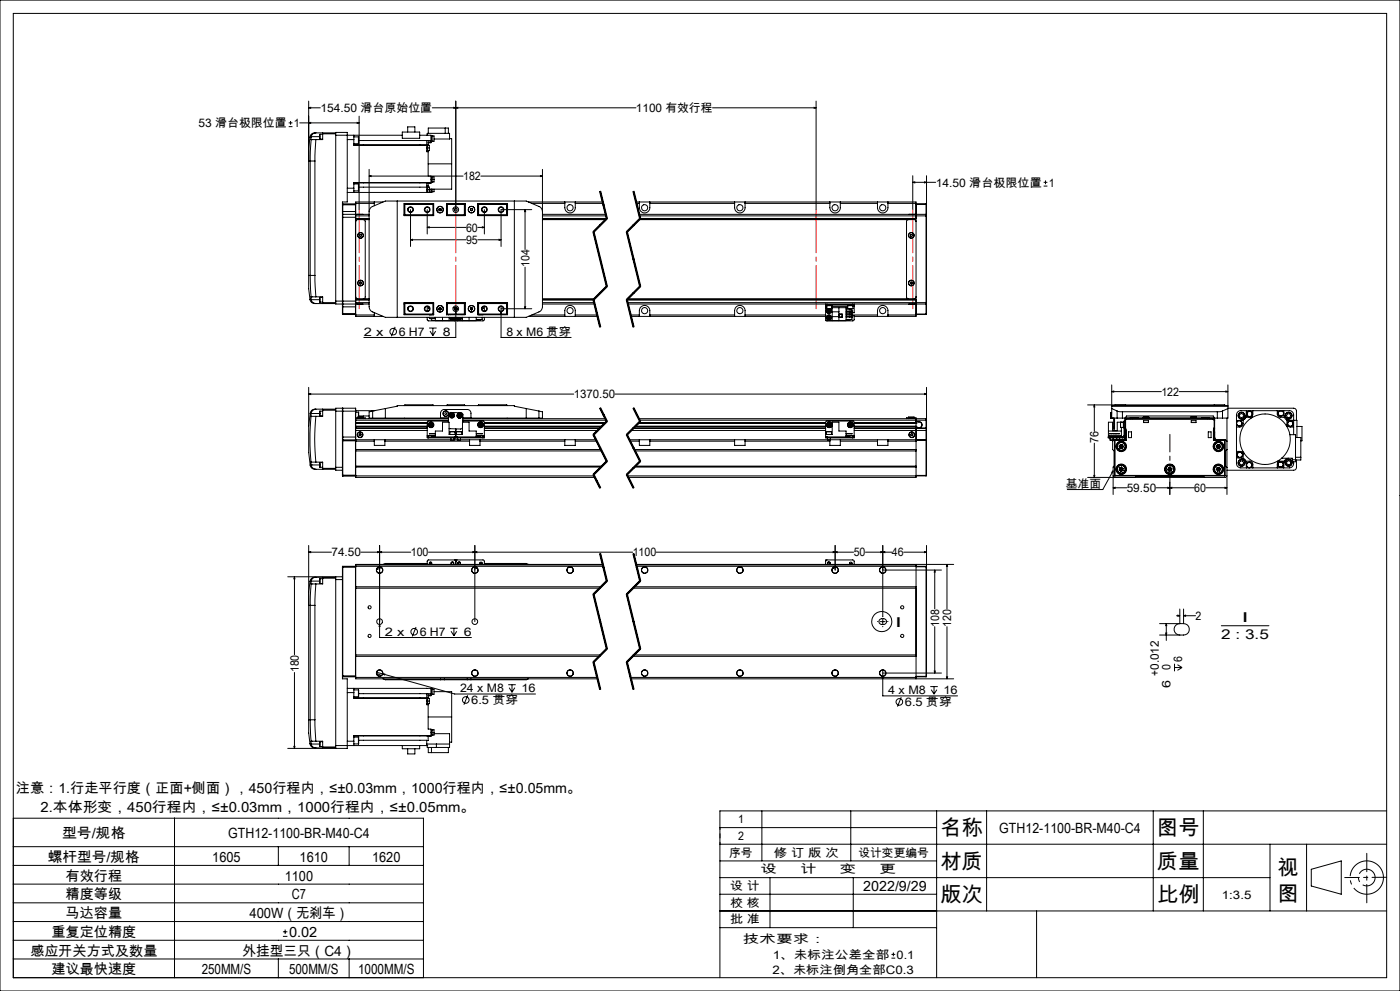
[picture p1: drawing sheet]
<svg xmlns="http://www.w3.org/2000/svg" width="420mm" height="297mm" viewBox="0 0 420 297" stroke-linecap="round" stroke-linejoin="round" font-family="sans-serif">
<defs><g id="words">
<g font-size="6.3">
<text x="282.1" y="250.3">名称</text>
<text x="347.1" y="250.3">图号</text>
<text x="282.1" y="260.3">材质</text>
<text x="347.1" y="260.3">质量</text>
<text x="383.3" y="262.1">视</text>
<text x="383.3" y="269.9">图</text>
<text x="282.1" y="270.3">版次</text>
<text x="347.1" y="270.3">比例</text>
</g>
<g font-size="4.2">
<text x="4.8" y="237.6">注意：1.行走平行度（正面+侧面），450行程内，≤±0.03mm，1000行程内，≤±0.05mm。</text>
<text x="12.2" y="243.3">2.本体形变，450行程内，≤±0.03mm，1000行程内，≤±0.05mm。</text>
<text x="18.6" y="251.3">型号/规格</text>
<text x="68.5" y="251.3">GTH12-1100-BR-M40-C4</text>
<text x="299.8" y="249.5">GTH12-1100-BR-M40-C4</text>
<text x="14.4" y="258.3">螺杆型号/规格</text>
<text x="19.7" y="263.9">有效行程</text>
<text x="63.7" y="258.3">1605</text>
<text x="85.5" y="263.9">1100</text>
<text x="89.9" y="258.3">1610</text>
<text x="111.7" y="258.3">1620</text>
<text x="19.7" y="269.5">精度等级</text>
<text x="87.6" y="269.5">C7</text>
<text x="259" y="267">2022/9/29</text>
<text x="19.7" y="275.2">马达容量</text>
<text x="74.9" y="275.2">400W（无刹车）</text>
<text x="15.5" y="280.8">重复定位精度</text>
<text x="86.7" y="280.8">0.02</text>
<text x="9.1" y="286.4">感应开关方式及数量</text>
<text x="72.7" y="286.4">外挂型三只（C4）</text>
<text x="15.5" y="292">建议最快速度</text>
<text x="60.5" y="292">250MM/S</text>
<text x="86.7" y="292">500MM/S</text>
<text x="107.4" y="292">1000MM/S</text>
</g>
<g font-size="4.1">
<text x="268.6" y="187.8">I</text>
<text x="366.4" y="191.6">2 : 3.5</text>
<text x="372.5" y="186.4">I</text>
</g>
<g font-size="3.5">
<text x="96.1" y="33.6">154.50 滑台原始位置</text>
<text x="190.8" y="33.6">1100 有效行程</text>
<text x="59.5" y="38.1">53 滑台极限位置 1</text>
<text x="138.9" y="54">182</text>
<text x="280.7" y="55.9">14.50 滑台极限位置 1</text>
<text x="139.8" y="69.4">60</text>
<text x="139.8" y="73.1">95</text>
<text x="158.8" y="80.1" transform="rotate(-90 158.8 80.1)">104</text>
<text x="109.2" y="100.6">2 x</text>
<text x="119.6" y="100.6">6 H7</text>
<text x="132.8" y="100.6">8</text>
<text x="151.9" y="100.6">8 x M6 贯穿</text>
<text x="172.1" y="119.3">1370.50</text>
<text x="348.4" y="118.6">122</text>
<text x="329.6" y="132.8" transform="rotate(-90 329.6 132.8)">76</text>
<text x="319.8" y="146.2">基准面</text>
<text x="338" y="147.5">59.50</text>
<text x="358.3" y="147.5">60</text>
<text x="99.5" y="166.7">74.50</text>
<text x="123.3" y="166.7">100</text>
<text x="189.8" y="166.7">1100</text>
<text x="256.1" y="166.7">50</text>
<text x="267.6" y="166.7">46</text>
<text x="358.7" y="185.8">2</text>
<text x="115.5" y="190.6">2 x</text>
<text x="125.9" y="190.6">6 H7</text>
<text x="139.1" y="190.6">6</text>
<text x="281.7" y="187.8" transform="rotate(-90 281.7 187.8)">108</text>
<text x="285.4" y="187.8" transform="rotate(-90 285.4 187.8)">120</text>
<text x="89.6" y="201.5" transform="rotate(-90 89.6 201.5)">180</text>
<text x="347.6" y="202.5" transform="rotate(-90 347.6 202.5)">+0.012</text>
<text x="351.2" y="200.8" transform="rotate(-90 351.2 200.8)">0</text>
<text x="354.7" y="198.3" transform="rotate(-90 354.7 198.3)">6</text>
<text x="138" y="207.5">24 x M8</text>
<text x="156.4" y="207.5">16</text>
<text x="266.4" y="208.1">4 x M8</text>
<text x="283" y="208.1">16</text>
<text x="351.2" y="206.1" transform="rotate(-90 351.2 206.1)">6</text>
<text x="141.4" y="211">6.5 贯穿</text>
<text x="271.5" y="211.6">6.5 贯穿</text>
<text x="221.4" y="246.8">1</text>
<text x="221.4" y="251.8">2</text>
<text x="218.8" y="256.8">序号</text>
<text x="232.2" y="256.8">修 订 版 次</text>
<text x="257.5" y="256.8">设计变更编号</text>
<text x="228.2" y="261.8">设</text>
<text x="240.1" y="261.8">计</text>
<text x="252" y="261.8">变</text>
<text x="263.9" y="261.8">更</text>
<text x="219.1" y="266.7">设 计</text>
<text x="366.6" y="269.3">1:3.5</text>
<text x="219.1" y="271.7">校 核</text>
<text x="219.1" y="276.7">批 准</text>
<text x="222.9" y="282.7">技术要求：</text>
<text x="231.8" y="287.3">1、未标注公差全部 0.1</text>
<text x="231.7" y="291.8">2、未标注倒角全部C0.3</text>
</g>
</g></defs>
<g fill="none" stroke="#000" stroke-width=".3">
<path d="M0 0h420v297h-420zM4 4h412v289h-412zM86.6 38h1.1M86.6 36.8h1.1M87.2 36.3v1.1M89.9 36.8h17.8M92.6 32.3l.6-.1v.3zM92.6 36.8l.6-.1v.3zM92.6 32.3h3.5M92.6 30.3v52.2M94.8 39.8h-.3a1.43 1.43 0 0 0-1.5 1.3M94.8 39.8a1.4 1.4 0 0 0-1.5 1.2"/>
<path d="M94.8 39.8h5.9M96.8 39.8v.3M107.1 36.7l.6 .1-.6 .2zM107.7 34.8v28M120.7 39.6h5.2v1.8h-5.2zM122.3 39.6v-1.6h2.2v1.6M128.5 40v-1.6h6v1.6M129.7 32.3h61.1M133.6 38.4v1.6M136.1 32.2l.6 .1-.6 .2zM136.7 30.3v32.5M136.7 32.3l.6-.1v.3z"/>
<path d="M213.7 32.3h31.1M244.2 32.2l.6 .1-.6 .2zM244.8 30.3v32.5M93 41.1l-.4 3.2v4h.5M93 41.1h.3M93.1 48.3h1.4M93.1 48.3v34.2M93.3 41.1v.7M93.3 41.8l-.2 6.5M93.3 41.8h.1M93.3 41.8h1.5M93.3 41v.1"/>
<path d="M93.3 41h2.6M94.5 48.3v34.2M94.8 41.8l-.3 6.5M96 40.2v1.5M96 40.2h.8M96 41.7h.8M96.8 40.1v1.7h-2M96.8 40.1h3.9M100.7 40.5v-.8h3.5v20.8h-1.5v30.6M100.7 40.5v49.7M100.7 40.5h20M104.2 41.8h2"/>
<path d="M104.2 56.4h2M106.2 41.8v1.7h22v1.7M106.2 56.4v1.3M106.2 40.5v1.3M106.2 43.1h1.3M106.2 41h1.3M106.2 57.2h1.3M106.2 55.1h1.3M106.2 54.8h23.1M106.2 43.4h21.8M107.5 41v2.1M107.5 55.1v2.1"/>
<path d="M107.6 42.1h21.7M107.6 56.1h20.4M110.7 52.8l.6-.2v.3zM110.7 50.8v41.1l.3 .9 .5 .5 4.1 1.8h42.3l4.3-2 .5-1.2v-41.1M110.7 52.8h28.2M125.9 40.5h3.4v1.6M128 43.4v.9M128 44.3v1.2h.4M128 54.8h.1M128 42.1h.1M128 42.1v1.3M128 54.8v1.3"/>
<path d="M128 56.1v1.6M128 57.7h.1M128 56l.8 .1v.8M128 40.5h.1M128 44.3h.8M128 55.7h.4M128 43.3h.4M128 56.9h.8M128.2 40.5v-.5h6.7v1.7h-4.7M128.2 43.6h.6v.7M128.2 56v1.7M128.4 45.2v.3"/>
<path d="M128.4 55.7v.4M128.4 43.3v.3M128.4 45.5v7.3M128.4 57.6v.1M128.4 49.1h7.1M128.8 44.3v.9h-.8M128.8 56.9v.7M129.3 52.8v2M129.3 52.9l.9 .1v.8M129.3 54.8l-.9 .1v.8M129.3 42.1v.4M129.3 42.5h-.9v.8"/>
<path d="M129.3 40.7l.1 1.7M129.3 42.5v.3h-.9M129.3 56.7v1h-25.1M129.3 53.8h.9M129.4 52.9v1.7l-23.2 .1v1.7M129.4 40.7h.8v1.6h-.6M129.4 56.7v.8M129.6 52.9v1.7h-.2M129.6 40.7v1.7h-.3M129.6 56.7v.8h-.3M130.2 53.8v.7h-.6M130.2 56.7v.8h-.6"/>
<path d="M134.9 41.6h.6v7.5M135.5 49.1v7.6h-6.7M144.3 52.8h18.4M162.1 52.6l.6 .2-.6 .1zM179.9 57.4l2 8.1M180 57.3l2 8.2M180.2 57.3l2 8.2M189.9 57.4l2 8.1M190 57.3l2 8.2-4 4 4 16.3-4 4M190.2 57.3l2 8.2M273.8 54.6l.6-.1v.3zM273.8 54.6h6.9"/>
<path d="M273.8 52.7v10.1M277.4 54.5l.6 .1-.6 .2zM278 52.7v11.7M313.1 55.8h1.1M313.1 54.6h1.1M313.7 54.1v1.1M102.7 65.1h4M102.7 63.4h4M102.7 61.4h4M102.8 64.2v26.9M102.8 61.1v3.1M102.8 64.2h7.9"/>
<path d="M102.8 61.1h3.8M102.8 64.2l-.1 .1M102.8 61.1l-.1 .1M106.6 64.2v26.9M106.6 61.1v3.1M106.6 64.2l.1 .1M106.6 61.1l.1 .1M106.7 64.3v.8M106.7 65.1v25.1M106.7 65.5h4M106.7 61h5.6M106.7 64.7h4"/>
<path d="M107.2 64.2h.1M107.2 64.2h1.7M108 70.2l.3 .1 .2 .3-.2 .2h-.3l-.2-.3zM109 65.8l.6 .5v22.8l-.6 .4M110.7 65.8h-3.5l-.5 .6M110.7 63.5l.3-1 .5-.5 4.1-1.7h42.3l4.1 1.7 .5 .5 .2 1M112.3 60.5v1.2M114.9 60.5h-8.2v3.8M119.2 60.3v34.8M121.2 64.2h.1M121.2 61h8.9v3.6h-8.9zM121.3 61.1v3.5"/>
<path d="M121.3 61.1h8.8M121.3 61.1l.2 .1M121.5 61.2h8.4M121.5 61.2v3.2M121.5 64.4l-.2 .2h8.8M121.5 64.4h8.4M123.2 71.9l.6-.2v.3zM123.2 62.8v11.1M123.2 71.9h16.6M128.2 68.2l.6-.2v.3zM128.2 62.8v7.3M128.2 68.2h11.6"/>
<path d="M129.9 61.2l.1-.1v3.5l-.1-.2M129.9 61.2v3.2M131.7 63l.3 .1M131.7 62.6v.4M132 62.5l.3 .1M132 62.5l-.3 .1M132.3 62.6v.4M132.3 63l-.3 .1M133.9 61l.1 .1M133.9 61.1h5.6M133.9 61h5.6v3.6h-5.6zM133.9 64.6h5.6"/>
<path d="M134 61.1v3.5l.2-.2M134 61.1l.2 .1M134.2 61.2h5.1M134.2 61.2v3.2M134.2 64.4h5.1M139.3 61.2l.2-.1v3.5l-.2-.2M139.3 61.2v3.2M141.1 63l.3 .1M141.2 62.6l-.1 .4M141.5 62.5l.2 .1M141.5 62.5l-.3 .1M141.7 62.6v.4"/>
<path d="M141.7 63l-.3 .1M143.3 68.2h2M143.3 71.9h7M143.4 61.1h8.8M143.4 61h8.9v3.6h-8.9zM143.6 61.2l-.2-.1v3.5l.2-.2M143.6 61.2h8.4M143.6 61.2v3.2M143.6 64.4h8.4M144 61v.1M144.7 68l.6 .2-.6 .1zM145.3 62.8v7.3"/>
<path d="M149.7 71.7l.6 .2-.6 .1zM152 61.2v3.2M152 64.4l.2 .2h-8.8M152.2 61.1v3.5M152.2 64.2h.1M152.2 61.1l-.2 .1M154.3 60.3v34.8M157.5 62.8l.2 .6h-.3zM157.5 62.8v12M158.5 60.5h22.3M159.5 62.8h-9.2v11.1M159.6 61h9.8"/>
<path d="M162.7 65.8h19M162.7 64.2h19M162.7 65.5h19.3M162.7 64.7h19.1M169.4 60.5a3.2 3.2 0 0 0 .5 2.9 1.56 1.56 0 0 0 1.7 .3 1.56 1.56 0 0 0 1-1.4v-1.8M172.6 61h8.3M177.9 69.5l4 16.4M178.2 69.5l4 16.3M181.9 65.4l-4 4M182 65.5l-4 4 4 16.3-4 4M182.2 65.6l-4 4M187.9 69.5l4 16.4"/>
<path d="M188.2 69.5l4 16.3M190.8 60.5h84v34.3h-18.5M190.9 61h.9M191.7 65.8h82.7l.4 .6M191.7 64.2h86.1M191.8 60.5a3.2 3.2 0 0 0 .5 2.9 1.56 1.56 0 0 0 1.7 .3 1.56 1.56 0 0 0 .9-1.4v-1.8M191.8 64.7h86M191.9 65.4l-4 4M192 65.5h82.8M192.2 65.6l-4 4M194.9 61h25.5M220.4 60.5a3.2 3.2 0 0 0 .4 2.9 1.56 1.56 0 0 0 1.7 .3 1.56 1.56 0 0 0 1-1.4v-1.8"/>
<path d="M223.5 61h25.5M249 60.5a3.2 3.2 0 0 0 .4 2.9 1.56 1.56 0 0 0 1.7 .3 1.56 1.56 0 0 0 1-1.4v-1.8M252.1 61h11.1M263.2 60.5a3.2 3.2 0 0 0 .5 2.9 1.56 1.56 0 0 0 1.7 .3 1.56 1.56 0 0 0 1-1.4v-1.8M266.4 61h8.4M272.5 65.8l-.5 .5v22.8l.5 .4M272.7 64.2h1.7M273 70.4l.6-.1 .1 .3-.2 .3zM274.8 61.1h3M274.8 61.2h3M277.8 64.2v.5M277.8 64.7h.2"/>
<path d="M277.8 64.2l.2 .2M277.8 61.1v.1M277.8 61.2v3M277.8 64.7v26M278 64.4v.3M278 64.7v26M92.6 82.5v4l.4 3.2M92.6 82.5h.5M93 89.7a1.51 1.51 0 0 0 1.8 1.3M93.1 82.5l.2 6.5M93.1 82.5h1.4M93.3 89.7h-.3"/>
<path d="M93.3 89.7v.1M93.3 89h.1M93.3 89h1.5M93.3 89v.7M93.3 89.8a1.42 1.42 0 0 0 1.5 1.2M93.3 89.8h2.6M94.5 82.5l.3 6.5M94.8 89h2v1.7M94.8 91h5.9M96 89.1v1.5M96 89.1h.8M96 90.6h.8"/>
<path d="M96.8 90.7v.3M96.8 90.7h3.9M100.7 90.2v.9h2M100.7 90.2h6M102.7 91.1v.9M102.7 92l.1 2.3M102.7 93.9h4M102.7 91l.1 .1M102.7 92h4M102.8 91.1v3.2M102.8 91.1h7.9M102.8 94.3h3.8"/>
<path d="M106.6 91.1v3.2M106.7 89l.5 .5h3.5M106.7 91v3.8h8.2M106.7 90.2v.8M106.7 89.8h4M106.7 94.4h5.6M106.7 90.7h4M106.7 91l-.1 .1M106.7 94.2l-.1 .1M107.2 91.1v.1M108.1 84.5l.3 .1 .1 .3-.3 .3-.3-.1-.1-.4zM108.9 91.1l-1.7 .1"/>
<path d="M112.3 93.7v1.1M118.5 98l-1.1 2.8M121.2 91.1h.1M121.2 90.7h8.9v3.6h-8.9zM121.3 90.7v3.6M121.3 94.3h8.8M121.5 94.1h8.4M121.5 91h8.4M121.5 91v3.1M121.5 94.1l-.2 .2M128.2 95.1v.8l.3 .3 8-.1M128.2 91.8v1.4"/>
<path d="M128.5 92.5h.1M128.5 91.9v.6M128.6 92.5h.3M128.7 98.3h2.3M128.8 95.1v.2M128.8 94.3h.1M128.8 92.6h.1M128.8 92.6v.2M128.8 95.1v.4h1.8M129 95.5h.4M129 99.2l.9 1.4M129.5 94.3h.1"/>
<path d="M129.5 95.5v.5h1.1M129.9 98.3v2.3M129.9 91l.1-.2v3.5l-.1-.2M129.9 91v3.1M130.1 90.8h-8.8l.2 .2M130.6 95.1v1h12.3v-1M130.7 99.2l-.8 1.4M131.7 92.7l.3 .2M131.7 92.4v.3M132 92.2l.3 .2M132 92.2l-.3 .2M132.3 92.4v.3"/>
<path d="M132.3 92.7l-.3 .2M132.8 95.1v1M133.9 90.7h5.6v3.6h-5.6zM133.9 94.3h5.6M133.9 90.8h5.6M134 94.3h-.1M134.2 91l-.2-.2v3.5M134.2 94.1h5.1M134.2 91h5.1M134.2 91v3.1M134.2 94.1l-.2 .2M134.5 94.3h.1"/>
<path d="M134.6 94.3h.1M134.7 95.1v1M134.8 95.1v.3h1.5M134.8 95.4h1.5M135 95.4a.76 .76 0 0 0 .9 .5 .76 .76 0 0 0 .6-.8 .74 .74 0 0 1-.6 .8 .74 .74 0 0 1-.9-.5M135.2 94.3h.1M135.4 95.4l.2 .2M135.6 95.4v.2M135.9 95.4l.1 .1M136 95.5l-.4 .1M136 95.4v.1M136.3 92.5h.1"/>
<path d="M136.3 92.7l.1 .1M136.3 92.3v.2M136.3 95.1v.3M136.5 92.2h.5M136.7 93.4l.2 .6h-.3zM136.7 91.7v9.4h-27.6M136.9 95.1a.78 .78 0 0 0 .7 .8 .78 .78 0 0 0 .9-.5M137.1 95.4h1.5M137.1 92.5h.1M137.1 92.3v.2M137.1 95.1v.3M137.1 92.7l-.1 .1"/>
<path d="M137.4 95.4h.1M137.4 95.4l.4 .2M137.8 95.4v.2M138 95.4l-.2 .2M138.3 94.3h.1M138.6 95.1v.3M138.7 95.1v1M138.9 94.3h.1M139.3 91l.2-.2v3.5l-.2-.2M139.3 91v3.1M140.7 95.1v1M141.1 92.7l.3 .2"/>
<path d="M141.2 92.4l-.1 .3M141.5 92.2l.2 .2M141.5 92.2l-.3 .2M141.7 92.4v.3M141.7 92.7l-.3 .2M143.4 90.7h8.9v3.6h-8.9zM143.4 94.3h8.8M143.4 90.8h8.8l-.2 .2M143.6 91l-.2-.2v3.5l.2-.2M143.6 94.1h8.4M143.6 91h8.4M143.6 91v3.1"/>
<path d="M144 94.3h.1M144 95.7v.3h-1.1M144.6 92.5h.3zM144.6 94.3h.1M144.6 95.3l.1-.2-.1 .6h-1.7M144.9 92.5h.1M144.9 91.9v.6M145.3 95.1v.8l-.3 .3-8.1-.1M145.3 91.8v1.4M150.3 93.4l.2 .6h-.4zM150.3 91.7v9.4h21M150.3 92.5h9.2"/>
<path d="M152 91v3.1M152 94.1l.2 .2M152.2 90.7v3.6M152.2 91.1h.1M157.4 91.9h.3l-.2 .6zM157.5 80.1v12.4M158.5 94.8h20.7M159.6 94.4h9.8M162.7 89.5h15.6M162.7 91.1h15.6M162.7 89.8h15.3M162.7 90.7h15.5"/>
<path d="M169.4 94.8a3.2 3.2 0 0 1 .5-2.8 1.56 1.56 0 0 1 1.7-.4 1.56 1.56 0 0 1 1 1.5v1.7M172.6 94.4h6.5M177.9 89.9l2 8.1M178 89.8l2 8.2M178.2 89.8l2 8.1M181.9 85.7l-4 4M182.2 86l-4 4M187.9 89.9l2 8.1M188 89.8h86.8M188 89.8l2 8.2M188.2 89.8l2 8.1M188.2 90.7h89.6"/>
<path d="M188.3 91.1h89.5M189.2 94.4h2.6M189.3 94.8h58.4M191.8 94.8a3.2 3.2 0 0 1 .5-2.8 1.56 1.56 0 0 1 1.7-.4 1.56 1.56 0 0 1 .9 1.5v1.7M191.9 85.7l-4 4M192.2 86l-4 4M194.9 94.4h25.5M220.4 94.8a3.2 3.2 0 0 1 .4-2.8 1.56 1.56 0 0 1 1.7-.4 1.56 1.56 0 0 1 1 1.5v1.7M223.5 94.4h24.2M247.7 91.4h.4M247.7 91.4v.4M247.7 91.8v4.3h6.1v-3.9h-4.2"/>
<path d="M247.7 91.1v.3M247.7 92.2h.3M247.7 91.8h.3M248 91.4v.2h1.7v-.2M248 92.5h1M248 91.6v.9M248.1 91.1v.3M248.1 91.4h7.7M248.3 93.3l.3 .3M248.3 95l.1 .5M248.3 95l.8 .3M248.3 92.5a.77 .77 0 0 0-.3 1 .77 .77 0 0 0 1 .4 .77 .77 0 0 0 .4-1.1"/>
<path d="M248.3 92.9v.4M248.3 92.9l.7 .5M248.4 95.5l.3 .1M248.4 92.5a.73 .73 0 0 0-.4 1 .73 .73 0 0 0 1 .3 .73 .73 0 0 0 .3-.9M248.6 94.8l.4 .1M248.6 94.8l-.3 .2M248.6 94.8l.1 .8M248.7 92.7l.4 .3M248.7 92.7l-.4 .2M248.7 92.7l-.1 .9M249 92.5l.3 .4M249 92.5h.6"/>
<path d="M249 94.9l.1 .4M249 94.9l-.6 .6M249 92.5l.4 .3M249 93.4l-.4 .2M249.1 93l-.1 .4M249.1 93l-.8 .3M249.1 95.3l-.4 .3M249.6 92.5h-.6M249.6 91.6v.9M249.6 91.8h4.7M249.7 92.2v3.9M249.7 93.4h2"/>
<path d="M249.7 94.9h2M251.7 92.2v3.9M251.7 94.2h1v.9h-1zM252.6 94.2v.8h-.9M253.8 92.8h1.8v.5M253.8 93.6h1.8v.4h-1.8M253.8 94.3h1.8v.5h-1.8M253.8 95h1.8M253.8 93.3h1.8M253.8 92.3h.5M254.2 91.4v.2h1.7M254.3 92.5h.1"/>
<path d="M254.3 92.5h.8M254.3 91.6v.9M254.4 92.5h.7M254.9 94.8v.2l.2-.2 .5 .2M254.9 92.5v.3M254.9 94v.3M254.9 95.7v.3h-1.1M255.1 92.8h.3M255.1 92.5h.8M255.1 94.8h.2M255.6 93.3l-.4 .2-.3-.2v.3M255.6 93.1v.2"/>
<path d="M255.6 95.1v.2M255.6 94.6h.7l-.1 1.3-.3 .3-8-.1M255.6 95v.7h-1.8M255.6 94.4h7.6M255.8 91.4h.5M255.8 91.1v.3M255.9 92.5h-.8M255.9 91.6v.9M255.9 91.8h.4M256 91.4l-.1 .2M256.3 91.4v.4M256.3 91.1v.3"/>
<path d="M256.3 91.8v1.9h-.7M263.2 94.8a3.2 3.2 0 0 1 .5-2.8 1.56 1.56 0 0 1 1.7-.4 1.56 1.56 0 0 1 1 1.5v1.7M266.4 94.4h8.4M272.7 91.1h1.7M273.1 84.7l.2-.2 .3 .1 .1 .3-.3 .3-.3-.1zM274.8 89l-.4 .5h-86.1M274.8 94.1h3M274.8 94.3h3M277.8 90.7h.2M277.8 90.7v.4M277.8 94.1h.2M277.8 94.1v.2"/>
<path d="M277.8 91.1v3M278 90.7v.3M278 91l-.2 .1M278 94.1l-.2 .2M278 91v3.1M92.6 118.1l.6-.2v.3zM92.6 116.1v11.5M92.6 118.1h79.5M184.5 118.1h93.5M277.4 117.9l.6 .2-.6 .1zM278 116.1v26.4M333.5 117.4l.6-.2v.3z"/>
<path d="M333.5 115.4v9.9M333.5 117.4h14.9M353.7 117.4h14.7M367.8 117.2l.6 .2-.6 .1zM368.4 115.4v9.9h-1.7M92.6 127.6v8l.5 3.8M93.1 139.4a1.52 1.52 0 0 0 1.7 1.2M93.1 139.4h.1M93.1 123.9h.1M93.1 123.9h.2M93.1 123.9l-.5 3.7M93.3 124.8a74.3 74.3 0 0 0 0 13.7"/>
<path d="M93.3 124.8h1.5M93.3 138.5h1.5M93.3 138.5v.8M93.3 123.9v.9M93.3 123.9h.1M93.3 139.3h.1M93.3 139.3a1.46 1.46 0 0 0 1.5 1.3M93.3 139.3l-.2 .1M93.3 123.9h2.6M93.3 139.3h2.6M94.8 122.6h-.1a1.45 1.45 0 0 0-1.6 1.3M94.8 124.8a66.9 66.9 0 0 0 0 13.7"/>
<path d="M94.8 122.6a1.44 1.44 0 0 0-1.5 1.3M94.8 138.5h2v1.9M94.8 122.6h5.9M95.9 139.3l.1 .7M95.9 123.9l.1 .7M96 138.6l-.1 .7M96 123.2l-.1 .7M96 138.6v1.4M96 123.2v1.4M96 138.6h.8M96 123.2h.8M96 124.6h.8"/>
<path d="M96.8 122.6v.3M96.8 122.9v1.9h-2M96.8 122.9h3.9M100.7 123.2h6M100.7 123.2v16.8M102.7 122.3v9.6M102.7 122.4l.1 9.4M102.7 131h4M102.7 131.9l.1 10.8M102.7 132.1h4M102.8 131.8v10.9M102.8 131.8h3.8"/>
<path d="M102.8 131.8l-.1 .1M106.6 122.3h-5.9v.9M106.6 122.3v9.5M106.6 122.3l.1 .9M106.6 131.8v10.9M106.6 131.8l.1 .1M106.7 128.3v.1M106.7 123.2v2.7M106.7 125.2h.6M106.7 131v.8M106.7 131.8v11.3h71.7M106.7 132.2h5.6"/>
<path d="M106.7 131.8h5.6M106.7 134.7h73.5M106.7 135.1h73.7M106.7 140h73.6M106.7 139.7h73.9M106.7 125.5h27.8M106.7 127.7h21.5M106.7 126.9h21.5M106.7 125.9h27.8M106.7 128.3h21.5M106.7 128.4h21.5M106.7 129h21.5"/>
<path d="M106.7 123.5h.8M106.7 125.9v2.4M106.7 128.4v2.6M106.7 123.1h5.8M107.4 125h.1M107.3 125.1h1.7M107.3 125.2h1.7M107.3 125.1v.4M107.4 125.2h1.6M107.4 125h1.6M107.5 123.5l.1 1.5M107.5 123.5v1.5"/>
<path d="M107.6 124.7h3.1M107.8 130.1l.3-.1 .2 .2v.3l-.3 .1-.3-.2zM109 125.1h.1M109 125.2h.6v.3M109 125.1v.4M111.8 125.3h20.4v-1.4a1.14 1.14 0 0 1 1.1-1.2h6.9a1.09 1.09 0 0 1 1.1 1.2v1.4h20.4M111.8 123.2l-1.1 .2v1.9h1.1M111.8 123.2v2.1M112.3 131.8h3.2M112.3 131.8v1.7h3.2v-1.7M115.5 132.2h25.4M115.5 131.8h19.8"/>
<path d="M115.6 122.4v2.9M121.3 121.5h8.7M121.3 121.5v.1M121.3 125.3v.2M128.2 127.8h-21.5l21.5 .1M128.2 126.7h-21.5l21.5 .1M128.2 130.9h.4M128.2 130.9v.3h.4M128.2 130.5v.4M128.2 130.5h2.4M128.6 130.9h7.7M128.6 131.2h7.7"/>
<path d="M128.6 130.9v.3M128.9 127.1v.5M128.9 127.6l.4 .1M128.9 127.1l.4 .2M129.3 126.9l.4 .2M129.3 126.9l-.4 .2M129.3 126.9v.4M129.3 127.3l.4 .2M129.3 127.3v.4M129.3 127.3l-.4 .3M129.7 127.5l-.4 .2M129.7 127.1v.4"/>
<path d="M129.7 127.1l-.4 .2M130 121.5v.1M130.6 130.9v-1.7h2.2v-2.7h1.9v3.7h4v-3.7h2v2.7h2.2v1.7M130.6 130.6h-1.1v.2h1.1M130.6 129.9h-1.8l1.8 .1M132.2 125.2h2.3M134 121.5h5.5M134 121.5v.1M134.5 126.5l.1-2.3 .1-.3 .5-.3 3.4 .2 .3 .4-.1 2.3M134.5 126.2l-6.2 .1-.1 4.2M135 129.4h.1M135 129.4h1.5v.8"/>
<path d="M135 129.4v.8M135.2 124.4l.1 .4M135.2 124.4l.4 .1M135.3 131.9h.9M135.3 131.2v.7M135.3 124.8l.4 .1M135.5 124.1l-.3 .3M135.5 124.1l.4 .1M135.5 124.1l.2 .8M135.6 124.5l-.3 .3M135.6 124.5l.4 .1M135.9 124.2l.1 .4"/>
<path d="M135.9 124.2l-.3 .3M136 124.6l-.3 .3M136.2 131.2v.7M136.2 131.8h1.1M136.3 131.2h.4M136.3 130.9h.9M136.3 130.9v.3M136.7 131.2h.5M136.7 128.5v2.7M137 129.4h.1M136.9 129.4h1.6M136.9 129.4v.8"/>
<path d="M137 129.4h1.5M137.2 130.9h7.7M137.2 131.2h7.7M137.2 130.9v.3M137.3 131.9h.8M137.3 131.2v.7M137.4 124.5l.2 .4M137.4 124.5l.9 .2M137.6 124.9l.4 .1M137.8 124.1l-.4 .4M137.8 124.1l.4 .1M137.8 124.1l.2 .9"/>
<path d="M138.1 131.8h2.8M138.1 131.2v.7M138.2 124.2l.1 .5M138.2 124.2l-.6 .7M138.3 124.7l-.3 .3M138.5 129.4v.8M138.7 128.2l-.4 .4-3.6-.2M138.8 126.2l6.4 .1 .1 4.2M138.8 125.9h43.1M138.9 125.5h42.7M138.9 125.2h2.4M139.5 121.5v.1"/>
<path d="M140.9 131.8h3.1M140.9 131.8v1.7h3.1v-1.7M142.9 130.6h1.1v.2h-1.1M142.9 129.9h1.7l-1.7 .1M142.9 130.5h2.4M143.4 121.5h8.8M143.4 121.5v.1M143.8 127.1v.5M143.8 127.6l.4 .1M143.8 127.1l.3 .2M144 132.2h25.4M144 131.8h25.4"/>
<path d="M144.1 126.9l.4 .2M144.1 126.9l-.3 .2M144.1 126.9v.4M144.1 127.3l-.3 .3M144.1 127.3l.4 .2M144.1 127.3l.1 .4M144.5 127.1v.4M144.5 127.5l-.3 .2M144.5 127.1l-.4 .2M144.9 130.9h.4M144.9 130.9v.3M145.3 130.9v.3h-.4"/>
<path d="M145.3 130.5v.4M145.3 127.8h35.2M145.3 126.8h36.2M145.3 127.7h35.3M145.3 126.9h36.1M145.3 128.3h34.8M145.3 128.4h34.6M145.3 129h34.1M145.3 127.9h35.1M145.3 126.7h36.3M152.2 121.5v.1M152.2 125.3v.2"/>
<path d="M157.9 122.4l-3.6-.7v-.1h-35.1v.1l-7.4 1.5M157.9 122.4v2.9M157.9 122.4l3.8 .8M161.7 123.2l1 .2v1.9h-1M161.7 123.2v2.1M169.4 131.8h3.2M169.4 131.8v1.7h3.2v-1.7M172.6 132.2h6.4M172.6 131.8h6.2M177.9 130.4l4 7.9M178.2 130.2l4 8M179.9 122.4l2 4"/>
<path d="M180 122.3l2 4-4 4 4 7.9-4 4 2 4M180.2 122.2l1 2M181.2 124.2l1 2zM181.9 126.2l-4 4M181.9 138.1l-4 4M182.2 126.4l-4 4M182.2 138.4l-4 4M187.9 130.4l4 7.9M188.2 130.2l4 8M188.8 131.8h3M189 132.2h2.8M189.3 129h58.4"/>
<path d="M189.9 122.4l2 4M189.9 128.4h57.8M190 122.3l2 4-4 4 4 7.9-4 4 2 4M190.1 128.3h57.6M190.2 122.2l2 4M190.3 134.7h84.5M190.3 140h84.5M190.5 135.1h84.3M190.5 127.9h57.2M190.5 127.8h57.2M190.6 139.7h84.2M190.6 127.7h57.1"/>
<path d="M191.5 126.9h56.2M191.5 126.8h56.2M191.6 126.7h56.1M191.6 125.5h86.2M191.8 131.8h3.1M191.8 131.8v1.7h3.1v-1.7M191.8 125.9h86M191.9 126.2l-4 4M191.9 138.1l-4 4M192.2 126.4l-4 4M192.2 138.4l-4 4M194.9 132.2h25.5"/>
<path d="M194.9 131.8h25.5M220.4 131.8h3.1M220.4 131.8v1.7h3.1v-1.7M223.5 132.2h25.5M223.5 131.8h24.7M247.7 130.9h.4M247.7 130.2h2v-3.7h2v2.7h2.1v1.7M247.9 129.4h1.5M247.9 129.4v.8M248.1 130.9h7.7M248.1 130.9v.3M248.1 131.2h7.7"/>
<path d="M248.2 131.9h.9M248.2 131.2v.7M248.4 127.5l.3 .2M248.5 127l-.1 .5M248.5 127l.3 .3M248.8 127.3l-.4 .2M248.8 127.3l.3 .3M248.9 126.9l.3 .3M248.9 126.9l-.4 .1M248.9 126.9l-.2 .8M249.1 131.8h3M249.1 131.2v.7"/>
<path d="M249.1 127.6l-.4 .1M249.2 127.2l-.1 .4M249.2 127.2l-.4 .1M249.4 129.4h.1M249.4 129.4h-1.5M249.4 129.4v.8M252.1 132.2h11.1M252.1 131.8h11.1M252.1 131.8v1.7h-3.1v-1.6M253.8 130.6h1.1v.2h-1.1M253.8 129.9h1.8l-1.8 .1M253.8 130.5h2.5"/>
<path d="M254.7 127.1v.5M254.7 127.1l.8 .4M254.7 127.6l.4 .1M255.1 126.9l.3 .2M255.1 126.9l-.4 .2M255.1 126.9v.8M255.4 127.1l.1 .4M255.4 127.1l-.7 .5M255.5 127.5l-.4 .2M255.8 130.9h.5M255.8 130.9v.3M256.3 126.7l18.5 .1"/>
<path d="M256.3 130.9v.3h-.5M256.3 130.5l-.2-4.2-8.1-.1-.3 .3v4.7h.4M256.3 130.5v.4M256.3 127.8h18.5M256.3 126.8h18.5M256.3 127.7h18.5M256.3 126.9h18.5M256.3 128.3h18.5M256.3 128.4h21.5M256.3 129h21.5M263.2 131.8h3.2M263.2 131.8v1.7h3.2v-1.7"/>
<path d="M266.4 132.2h8.4M266.4 131.8h11.4M272.6 125h.1M272.5 125.2h2.3v3.1M272.5 125.2h-.5v.3M272.5 125.1h1.7M272.5 125.1v.4M272.6 125.2h1.6M272.6 125l1.6 .1M273.2 130.2l.2-.2 .5 .3-.3 .3zM274.2 125.1v.4M274.8 127.8l-18.5 .1"/>
<path d="M274.8 128.3v14.8h-86.4M274.8 127.8h.1M274.8 126.8h.1M274.8 128.3h.1M274.8 131.9h3M274.8 126.4h.9M274.8 128.3h.9M274.8 128.2h.9M275.7 126.4a.97 .97 0 0 1 .9 .8 .97 .97 0 0 1-.7 1.1M275.7 126.4a.88 .88 0 0 1 .9 .9 .88 .88 0 0 1-.9 .9M275.7 126.4h.1M275.7 128.2v.1"/>
<path d="M275.9 128.3h1.9M275.9 128.3h-.2M277.8 131.8v.1M277.8 125.5v.4M277.8 128.3h.2M277.8 128.3v.1M277.8 128.4v.6M277.8 125.9v2.4M277.8 129v2.8M277.8 131.9v10.6M278 128.3l-.2 .1M278 128.3l-.2 .7"/>
<path d="M326.3 121.4l41.2 .1M328.3 121.4l.1 .6h-.2zM328.3 121.4v7.9M328.3 132.8v10.3M332.5 129.2h3.9M332.9 130.9h-.4v.3h.4M332.9 130.9h3.9M332.9 129.9l.7 .1zM332.9 131.2h1.1M332.9 130.9v.3M333 131.9h.9M333 131.2v.7"/>
<path d="M333.2 123.8l.1 1.5M333.3 123.8h-.1M333.3 123.7l-.1 .1M333.3 123.8v1.5M333.3 123.7v.1M333.3 123.7h.2M333.5 121.6h34.9M333.5 121.7h34.9M333.5 122.4l1.6 .8M333.9 129.9l.4 .1zM333.9 131.2v.7M334 131.2h.9"/>
<path d="M334 130.9v.3M334.1 128v.6h.3v-.6M334.1 125.3v2.7M334.1 128h.3M334.4 131.9h.1M334.4 121.5h3.4M334.4 121.5v.1M334.4 125.3v2.7M334.4 131.9v10.6M334.5 131.9h3.4M334.5 121.4l-.1 .1M334.5 131.9v10.6"/>
<path d="M334.6 129.9l.4 .1zM334.9 131.2h1.9M334.9 130.9v.3M335 131.2v.6M335.1 123.2l1.6 .2M335.1 125.3h1.6M335.1 125.3h-1.8M335.1 123.2v2.1M335.4 129.9l.4 .1zM335.7 133.7l.3 .6M335.7 133.7l.7 .1M335.9 131.2v.6"/>
<path d="M336 134.3l.6 .1M336.2 126.5v1.6zM336.2 128.1h.8M336.2 133.2l.6 .1M336.2 133.2l-.5 .5M336.2 133.2l.2 .6M336.3 130.6h-3.7v.2h3.7M336.4 133.8l.6 .1M336.4 133.8l.2 .6M336.4 133.8l-.4 .5M336.4 126.5h.1M336.4 128.1v2.8"/>
<path d="M336.5 140l.5 .4M336.5 140l-.7 .2M336.5 140l-.1 .6M336.7 125.3h.8l.5-.6h26l.4 .6M336.7 123.4v1.9M336.7 123.4h28.5M336.8 130.9v.3M336.8 133.3l.2 .6M336.8 133.3l-.4 .5M337 126.5h-1.8v2.6h-1.4v-2.6h-1.3v4.4M337 133.9l-.4 .5M337.2 126.5h-.2v1.7h.2"/>
<path d="M337.2 130.5l-.4 .4M337.2 130.5h.3M337.2 126.6h.3M337.2 126.6v3.9M337.5 131.1v.1M337.5 130.7l-.3 .4-.4 .1M337.5 131.1l-.5 .7M337.5 129.4v1.7M337.5 126.2h-.3v.4M337.5 129.4v1.8M337.5 129.4h.2M337.5 131.2h.2"/>
<path d="M337.6 128.4l.1 .6M337.6 131.2l-.5 .6M337.7 129.4v.1M337.7 128.3l.2 .7M337.7 128.3h.1M337.7 128.3l-.1 .1M337.7 129.4v1.8M337.7 121.4l.1 .1M337.7 125.9v2.4M337.7 131.1v.1M337.7 129h.2M337.7 131.8l.2 .1"/>
<path d="M337.7 131.8h-3.5l-.4 .4v2.5l.4 .4v4.6l-.3 .3v8.2M337.7 129v2.8M337.8 121.5v.1M337.9 129v2.9M338 125.6l-.3 .3M338 125.5v.1M338 125.5l-.5 .3 .2 .1M338 125.5h26M338 125.6h26M338.6 129.4h.8v1.8h-.8zM339.7 125.2h-.6v.3M339.7 125.2h22.5"/>
<path d="M339.7 125.2v.3M341.4 125.2h-3.8l-.1 4.2M342.9 125.2h.1M342.9 125.2h1.8M342.9 125.1h1.1M342.9 125.1v.1M343.1 126.1h1.4v.5h-1.4zM344 125l-1.1 .1M344 125l.7 .1M344 125.1h.7M344.7 125.2h-.1M344.7 125.1v.1"/>
<path d="M357.2 125.2h.1M357.2 125.2h1.8M357.2 125.1h1.2M357.2 125.1v.1M357.4 126.1h1.4v.5h-1.4zM358.3 125l-1.1 .1M358.3 125h.6M359 125.2h-.1M359 125.1h.1M359 125.1v.1M362.2 125.2h.6v.3M362.2 125.2v.3"/>
<path d="M362.5 129.4h.8v1.8h-.8zM364 125.6l.2 .3M364 125.5l.3 .2-.1 .2M364 125.5v.1M364 129h.2M364 131.9h3.4M364 129v2.9M364.1 121.5h3.4M364.1 121.5v.1M364.2 131.1v.1M364.2 131.8l-.2 .1M364.2 131.8h3.5l.4 .4"/>
<path d="M364.2 129v2.8M364.2 129.4h.1M364.2 128.3l-.2 .7M364.2 128.3l.1 .1M364.2 129.4v1.8M364.2 131.2h.1M364.2 128.3h.1M364.2 125.9v2.4M364.2 121.4l-.1 .1M364.3 125.2v.5M364.3 128.5v.9M364.3 131.2l.4 .6"/>
<path d="M364.3 125.2h-3.8M364.3 129.4v1.8M364.3 128.4l-.1 .6M364.4 131.1l.5 .7M364.4 125.3h.8M364.4 125.3v4.1M364.9 133.7l.2 .6M364.9 133.7l.6 .1M365.1 134.3l.7 .1M365.2 125.3h1.5M365.2 123.4v1.9M365.3 133.2l-.4 .5"/>
<path d="M365.3 133.2l.6 .1M365.3 133.2l.2 .6M365.5 133.8l-.4 .5M365.5 133.8l.3 .6M365.5 133.8l.7 .1M365.9 133.3l.3 .6M365.9 133.3l-.4 .5M366.2 133.9l-.4 .5M366.7 123.2l-1.5 .2M366.7 123.2v2.1M367.4 131.9h.1M367.4 131.9v10.6"/>
<path d="M367.5 121.5v.1M367.5 131.9v10.6M368.1 125.3v22.9M368.1 134.7l-.4 .4v4.6l.4 .4M368.4 122.3h19.7a.84 .84 0 0 1 .8 .9v2.8M368.4 122.4l-1.7 .8M370.9 135.3h1.4l.4 .3 .3-.2M370.9 137.2l1.6 .1M370.9 127v11.9a1.33 1.33 0 0 0 1.4 1.3h2.3M371.1 136.3a.83 .83 0 0 1 .9-.9 .83 .83 0 0 1 .8 .9M371.1 136.3a.83 .83 0 0 0 .9 .8 .83 .83 0 0 0 .8-.8M371.9 124.2l.6-.3 .5 .3v.7l-.5 .3-.6-.3z"/>
<path d="M372.1 138.1h.7l.3 .6-.3 .6h-.7l-.3-.6zM372.5 137.3l.5 .1M372.5 137.3a2.15 2.15 0 0 1 1.4 2.7v.2M373 137.4l.7 .8h1.2a.96 .96 0 0 1 .9 1v1M373.2 135.8l-.2 .1v1.5M373.7 125.1l-.7 .7v1.2a1.02 1.02 0 0 1-1.1 1h-1M373.7 125.1h1.5l.2 .2M373.8 124.7l-.1 .4M373.8 124.7a1.95 1.95 0 0 1-2.5 1.3h-.4M373.9 123.1l-.1 1.6M375.8 123.1v1.2l-.2 .5 .1 .3M383.2 123.1v1a.96 .96 0 0 0 1 1h1.1l.8 .7"/>
<path d="M383.3 138.2l.2 .3-.3 .5v1.2M383.7 138l.1 .2h1.5M384.1 123.1h-11.8a1.27 1.27 0 0 0-1.4 1.3v2.3M384.2 138.4a.85 .85 0 0 0-.8 .8 .85 .85 0 0 0 .8 .8M384.2 138.4a.85 .85 0 0 1 .8 .8 .85 .85 0 0 1-.8 .8M384.2 138.4a.85 .85 0 0 0-.9 .8 .85 .85 0 0 0 .9 .8M384.4 123.1h2.4a1.26 1.26 0 0 1 1.3 1.3v5.9M384.5 137.3h.1M385.1 123.1l.2 2M385.3 138.2l-.2 2M385.9 125.7l.6 .2M386 138.4l.6-.4 .6 .4v.6l-.6 .4-.6-.4z"/>
<path d="M386.1 125.8l.4 .1M386.1 127.8l.3-.1 .4 .2 1.3 .1M386.1 125.8v1.5l-.2 .2M386.3 127a.83 .83 0 0 1 .8-.9 .83 .83 0 0 1 .8 .9M386.3 127a.83 .83 0 0 0 .8 .8 .83 .83 0 0 0 .8-.8M386.3 124h.6l.3 .6-.3 .5h-.6l-.4-.5zM386.5 125.9l1.6 .1M386.6 137.3a1.46 1.46 0 0 0-1.3 .9M387 130.3h1.7v8.1h-1v-1.1h-3.2M387.2 126h1.9v5.1M387.7 137.8h1M388.1 138.4a1.44 1.44 0 0 1-1.3 1.8h-11.9"/>
<path d="M388.7 131.1h1.5v6.8h-1.5M388.7 137.1h1.5M388.9 137.9v2.1a.84 .84 0 0 1-.8 .9h-20M389.1 127.8h1.5v4.3h-.4M94.8 140.6h5.9M96 140h.8M96.8 140.4v.2M96.8 140.4h3.9M100.7 140v.9h2M100.7 140h2M102.7 142.4h4M102.8 142.7h3.8"/>
<path d="M177.9 142.3l2 4M178.2 142.2l2 3.9M178.2 142.6l-71.6 .1M187.9 142.3l2 4M188.2 142.6h89.6M188.2 142.2l2 3.9M274.8 142.5h3M277.8 142.5h.2M277.8 142.5v.1M278 142.5l-.2 .1M328.2 142.5h.2l-.1 .6zM333.9 141.1l-.1 .6-.3-.2z"/>
<path d="M333.9 141.1l-3.1 5.6h-10.6M333.9 142.6l.5 .5M333.9 146.2l.6-.2v.4zM333.9 146.2h4.1M334.4 142.5h.1M334.4 142.5l.1 .1M334.5 142.5v.1M334.5 142.6h32.9M334.5 142.5h32.9M335.8 140.9l.5 .4M335.8 140.2v.7M335.8 140.2l.6 .4"/>
<path d="M336.4 140.6l-.1 .7M336.4 140.6l.5 .4M336.9 141l-.6 .3M337 140.4l-.1 .6M337 140.4l-1.2 .5M340.9 142.7h20.1M341 142.6l-.5 .5M350.3 140.8l.4 .4M350.3 146l.6 .2-.6 .2zM350.5 140.2l-.2 .6M350.5 140.2l.4 .4M350.9 140.6l-.2 .6"/>
<path d="M350.9 140.6l.5 .5M350.9 146.2l.6-.2v.4zM350.9 144.5v3.7M351.2 140l-.7 .2M351.2 140l.4 .5M351.2 140l-.3 .6M351.4 141.1l-.7 .1M351.6 140.5l-.2 .6M351.6 140.5l-1.3 .3M358.2 146.2h-11.3M361 142.6l.4 .5M361.8 146.2h6.3"/>
<path d="M364.9 140.7l.3 .5M365.2 140.1l-.3 .6M365.2 140.1l.3 .5M365.5 140.6l-.3 .6M365.5 140.6l.4 .6M365.8 140l-.6 .1M365.8 140l.4 .6M365.8 140l-.3 .6M365.9 141.2h-.7M366.2 140.6l-.3 .6M366.2 140.6l-1.3 .1M367.4 142.5v.1"/>
<path d="M367.4 142.5h.1M367.5 146l.6 .2-.6 .2zM367.5 142.5l-.1 .1M368.1 142.6l-.4 .5h-41.4M86.3 172.9h16.4M88.3 172.9l.2 .6h-.3zM88.3 172.9v23.3M92.6 165.5l.6-.2v.3zM92.6 165.5h6.8M92.6 163.5v52.2M93 174.3l-.4 3.1v4h.5M93 174.3h.3"/>
<path d="M93.3 174.3v.7M93.3 175l-.2 6.4M93.3 175h.1M93.3 175h1.5M93.3 174.2v.1M93.3 174.2h2.6M94.8 173h-.3a1.43 1.43 0 0 0-1.5 1.3M94.8 175l-.3 6.4M94.8 173a1.4 1.4 0 0 0-1.5 1.2M94.8 173h5.9M96 173.4v1.5M96 173.4h.8"/>
<path d="M96 174.9h.8M96.8 173v.3M96.8 173.3v1.7h-2M96.8 173.3h3.9M100.7 172.9v.8M100.7 173.7v49.7M100.7 173.7h2M102.7 170h4M102.8 169.7l-.1 33.7h1.5v20.9h-17.9M102.8 169.7v33.1M102.8 169.7h78.1M106.7 169.8l-.1 33"/>
<path d="M106.7 175.9h73.6M106.7 176.3h73.2M106.7 169.3h74.1M108.3 165.5h14.9M113.3 165.3l.6 .2-.6 .1zM113.9 165.5l.6-.2v.3zM113.9 163.5v27.6h27.5M114.4 170.1l-1.4 .6M128.2 169.2v-1l.3-.4h7.9l.3 .4 .4-.4h7.9l.3 .4v1M128.2 168.9h-12.6l-.7 .3M128.8 168.7v.2M128.8 168.9h.7"/>
<path d="M129 168.5h.4M129 169.2a.36 .36 0 0 1-.1-.6 .36 .36 0 0 1 .5 0 .36 .36 0 0 1-.1 .6M129.5 168.7v.2M135.5 169.2a.44 .44 0 0 1-.1-.7 .44 .44 0 0 1 .7 0 .44 .44 0 0 1-.1 .7M136.5 167.8h.4M136.7 167.8v1.4M137.5 169.2a.43 .43 0 0 1-.1-.7 .43 .43 0 0 1 .7 0 .43 .43 0 0 1-.1 .7M141.9 165.3l.6 .2-.6 .1zM142.5 165.5l.6-.2v.3zM142.5 163.5v22.8M142.5 169.9l.2 .4 .5 .1M142.9 170v.4"/>
<path d="M144 168.7v.2M144 168.9h.6M144.2 169.2a.36 .36 0 0 1-.2-.6 .36 .36 0 0 1 .6 0 .36 .36 0 0 1-.2 .6M144.6 168.7v.2M144.6 168.9h.1M145.3 168.9h12.6l.6 .3M177.9 178.2l4 16.3M178.2 178.1l4 16.3M179.9 166l2 8.2M180 166l2 8.1-4 4 4 16.3-4 4 2 8.2M180.2 165.9l1 4.1M180.8 169.2h-74.1v34.2h72.5"/>
<path d="M181.2 170l1 4.1zM181.9 174l-4 4M182.2 174.2l-4 4M187.9 178.2l4 16.3M188.2 178.1l4 16.3M189.8 165.5h-61.2M189.9 176.3h84.9M189.9 166l2 8.2M190 166l2 8.1-4 4 4 16.3-4 4 2 8.2M190.2 165.9l2 8.2M190.3 175.9h84.5M190.8 169.2h95.3"/>
<path d="M190.9 169.3h83.9M191 169.7h86.8M191.9 174l-4 4M192.2 174.2l-4 4M196.8 165.5h59.3M247.7 168.2l.3-.4h7.9l.3 .3 .1 1.1M247.9 167.8h-.2v1.4M248.4 169.2a.43 .43 0 0 1 0-.7 .43 .43 0 0 1 .6 0 .43 .43 0 0 1-.1 .7M249.9 165.3l.6 .2-.6 .1zM250.5 169.9l-.2 .4-.5 .1M250.5 163.5v7.3M250.5 165.5l.6-.2v.3z"/>
<path d="M254.9 168.7v.2M254.9 168.9h.7M255.1 169.2a.36 .36 0 0 1-.2-.6 .36 .36 0 0 1 .6 0 .36 .36 0 0 1-.2 .6M255.6 168.7v.2M259.6 165.5h7.9M264.2 165.3l.6 .2-.6 .1zM264.8 170.8h17.6M264.8 165.5l.6-.2v.3zM264.8 163.5v21.2M271.1 165.5h6.9M274.8 169.2v34.2M274.8 169.9h3"/>
<path d="M277.4 165.3l.6 .2-.6 .1zM277.8 169.7v.2M277.8 169.9v32.8M278 163.5v39.2M280.4 170.8l.2 .6h-.3zM280.4 170.8v11.7M284.1 169.2l.2 .6h-.3zM284.1 169.2v13.3M93.1 181.4h1.4M93.1 181.4v34.3M94.5 181.4v34.3M106.7 196.7h73.1"/>
<path d="M106.7 196.3h73.5M113.9 187.1l.1 .6h-.3zM124.8 187.9l-1.1 2.8M135 188.3h2.3M135.3 189.2l.9 1.3M136.2 188.3v2.2M137 189.2l-.8 1.3M177.9 198.5l2 8.1M178.2 198.4l2 8.1M181.9 194.3l-4 4M182.2 194.6l-4 4M187.9 198.5l2 8.1"/>
<path d="M188.2 198.4l2 8.1M189.8 196.7h85M190.2 196.3h84.6M191.9 194.3l-4 4M192.2 194.6l-4 4M264 185.6a1.12 1.12 0 0 1 1.3-.1 1.12 1.12 0 0 1 .6 1.2 1.13 1.13 0 0 1-1.5 .5 1.13 1.13 0 0 1-.6-1.3zM264.1 186.3h1.4M264.8 185.6v1.4M280.4 187.8v13.9M284.1 187.8v15.6M347.9 186.9h7.2M349.7 189.7h.3l-.1 .6z"/>
<path d="M349.9 186.9v5M349.9 186.9l.1 .6h-.3zM352.4 198.9v2.3M353 184.5h.9M353.2 199.2l1.4 .9M353.3 184.4l.6 .1-.6 .2zM353.9 182.5v4.4a1.71 1.71 0 0 0-1.7 1.7 1.71 1.71 0 0 0 1.7 1.7M355.1 186.9a1.71 1.71 0 0 1 1.7 1.7 1.71 1.71 0 0 1-1.7 1.7h-7.2M355.1 184.5l.6-.1v.3zM355.1 182.5v4.4M355.1 184.5h3.6M366.4 187.5h14.3"/>
<path d="M88.3 201.5v22.8M92.6 215.7v4l.4 3.2M92.6 215.7h.5M93.1 215.7h1.4M93.1 215.7l.2 6.4M94.5 215.7l.3 6.4M102.7 202.5h4M102.7 202.8h.1M102.8 202.8h3.8M104.2 206.3h25.1v1.6M104.2 207.6h2M106.2 207.6v1.7h22v1.7h-.2"/>
<path d="M106.2 206.3v1.3M106.2 208.8h1.3M106.2 206.8h1.3M106.2 209.2h21.8M106.7 203h72.4M106.7 202.8h-.1M107.5 206.8v2M107.6 207.9h21.7M112.9 201.5l1.9 .5M113 201.8l1.4 .7M114.8 202h.6v.3zM114.8 202l21.6 6h24.3"/>
<path d="M114.9 203.4l.7 .3h16.6M128 210.1v1.1h.4M128 209.2v.9M128 207.9h.1M128 207.9v1.3M128 206.3h.1M128 210.1h.8M128 209.1h.4M128.2 209.3h.6v.8M128.4 210.9v.3M128.4 211.2v7.3h.9v1.9M128.4 209.1v.2"/>
<path d="M128.4 214.9h7.1M128.8 210.1v.8h-.6M129.3 218.6l.1 1.8M129.3 207.9v.4M129.3 208.3h-.9v.8M129.3 206.4h.3v1.7h-.3M129.3 208.3v.2h-.9M129.3 219.5h.9M129.4 218.7h.8v.8M129.4 206.4v1.7M129.6 218.7v1.7h-.3M129.6 206.5h.6v1.6h-.6"/>
<path d="M130.2 219.5v.8h-.6M130.2 207.3h5.3v7.6M130.2 219.9h4.7v4.1h-6.7v-.6h-27.5M132.2 203.7h1.1M132.2 203.4v.3M133.3 203.7h6.9M133.3 203.4v.3M135.5 214.9v7.5h-.6M140.2 203.7h1.1M140.2 203.4v.3M140.3 208.4l-1.1 2.8M141.3 203.4v.3"/>
<path d="M152.5 205.2h2.2M152.8 206.1l.8 1.4M153.6 205.2v2.3M154.4 206.1l-.8 1.4M158.5 203.4l-.6 .3h-16.6M189.2 203h85.6M189.3 203.4h96.8M264.8 202.7l.2 .6h-.3zM264.8 200.8v7.8h22.5M264.8 201.7h17.6M270.4 208.9l-1.2 2.9M274.8 202.7h3"/>
<path d="M274.8 202.8h3M277.8 202.7h.2M277.8 202.7v.1M278 202.7l-.2 .1M279.1 205.8h2.2M279.4 206.7l.8 1.3M280.2 205.8v2.2M280.3 201.1h.3l-.2 .6zM281.1 206.7l-.9 1.3M284 202.8h.3l-.2 .6zM352.4 200.1h2.2M354.6 200.1l-1.4 .8"/>
<path d="M88.2 223.7h.3l-.2 .6zM93 222.9a1.51 1.51 0 0 0 1.8 1.3M93.3 222.8l-.3 .1M93.3 222.8v.2M93.3 222.1h1.5M93.3 222.1h.1M93.3 222.1v.7M93.3 223a1.41 1.41 0 0 0 1.5 1.2M93.3 223h2.6M94.8 222.1h2v1.8M94.8 224.2h5.9M96 222.3v1.4"/>
<path d="M96 222.3h.8M96 223.7h.8M96.8 223.9v.3M96.8 223.9h3.9M100.7 223.4v.9M104.2 222.1h2M106.2 222.1v1.3M106.2 223h1.3M106.2 220.9h1.3M106.2 220.6h23.1M107.5 220.9v2.1M107.6 221.9h20.4"/>
<path d="M120.7 223.4v1h5.2v-1M122.3 224.4v1.6h2.2v-1.6M128 223.4h.1M128 221.9v1.5M128 223h6.9M128.5 224v1.6h6v-1.6M129.3 220.4v.2M129.3 220.6l-.9 .1v1.2h-.4M129.3 220.4h-23.1v1.7M129.4 224v1.6M130.9 223v1M4 245.2h123v47.8"/>
<path d="M4 253.7h123M4 259.4h123M52.4 245.2v47.8M83.5 253.7v5.7M104.7 253.7v5.7M216 253h200M216 248h65M216 258h65M228.6 243v15M255.2 243v15M281 243v50M296 243v30"/>
<path d="M346 243v30M361 243v30M381 253v20M392 253v20M416 243h-200v50M4 265h123M4 270.6h123M4 276.2h123M84.9 279.3h1.3M85.5 278.6v1.3M216 278h65M216 273h200"/>
<path d="M216 263h165M216 268h65M231 263v15M256 263v15M311 273v20M393.4 260.5l9-2.5v10l-9-2.5zM4 281.8h123M4 287.4h123M83.5 287.4v5.6M84.9 280.6h1.3M104.7 287.4v5.6M267.4 287.2h1.2"/>
<path d="M267.4 286h1.2M268 285.5v1.1"/>
<circle cx="108.2" cy="70.5" r=".8"/>
<circle cx="108.2" cy="70.5" r=".86"/>
<circle cx="123.2" cy="62.8" r=".72"/>
<circle cx="123.2" cy="62.8" r=".86"/>
<circle cx="128.2" cy="62.8" r=".72"/>
<circle cx="128.2" cy="62.8" r=".86"/>
<circle cx="132" cy="62.8" r=".95"/>
<circle cx="132" cy="62.8" r=".98"/>
<circle cx="136.7" cy="62.8" r=".86"/>
<circle cx="136.7" cy="62.8" r=".43"/>
<circle cx="141.4" cy="62.8" r=".98"/>
<circle cx="141.4" cy="62.8" r=".97"/>
<circle cx="145.3" cy="62.8" r=".72"/>
<circle cx="145.3" cy="62.8" r=".86"/>
<circle cx="150.3" cy="62.8" r=".71"/>
<circle cx="150.3" cy="62.8" r=".86"/>
<circle cx="171" cy="62.3" r=".93"/>
<circle cx="193.4" cy="62.3" r=".93"/>
<circle cx="222" cy="62.3" r=".93"/>
<circle cx="250.5" cy="62.3" r=".93"/>
<circle cx="264.8" cy="62.3" r=".93"/>
<circle cx="273.4" cy="70.5" r=".86"/>
<circle cx="273.4" cy="70.5" r=".82"/>
<circle cx="108.2" cy="84.8" r=".86"/>
<circle cx="108.2" cy="84.8" r=".81"/>
<circle cx="118" cy="99.4" r=".99"/>
<circle cx="123.2" cy="92.5" r=".72"/>
<circle cx="123.2" cy="92.5" r=".86"/>
<circle cx="128.2" cy="92.5" r=".72"/>
<circle cx="128.2" cy="92.5" r=".86"/>
<circle cx="132" cy="92.5" r=".95"/>
<circle cx="132" cy="92.6" r=".99"/>
<circle cx="136.7" cy="92.5" r=".85"/>
<circle cx="136.7" cy="92.5" r=".43"/>
<circle cx="141.4" cy="92.6" r=".99"/>
<circle cx="141.4" cy="92.5" r=".97"/>
<circle cx="145.3" cy="92.5" r=".72"/>
<circle cx="145.3" cy="92.5" r=".86"/>
<circle cx="150.3" cy="92.5" r=".71"/>
<circle cx="150.3" cy="92.5" r=".86"/>
<circle cx="171" cy="93.1" r=".93"/>
<circle cx="193.4" cy="93.1" r=".93"/>
<circle cx="222" cy="93.1" r=".93"/>
<circle cx="248.7" cy="95.2" r=".78"/>
<circle cx="248.7" cy="95.2" r=".74"/>
<circle cx="264.8" cy="93.1" r=".93"/>
<circle cx="273.4" cy="84.8" r=".81"/>
<circle cx="273.4" cy="84.8" r=".86"/>
<circle cx="108" cy="130.3" r=".86"/>
<circle cx="108" cy="130.3" r=".82"/>
<circle cx="129.3" cy="127.3" r=".78"/>
<circle cx="129.3" cy="127.3" r=".86"/>
<circle cx="129.3" cy="127.3" r=".74"/>
<circle cx="133.7" cy="124" r=".77"/>
<circle cx="133.7" cy="124" r=".3"/>
<circle cx="133.7" cy="124" r=".86"/>
<circle cx="135.6" cy="124.5" r=".74"/>
<circle cx="135.6" cy="124.5" r=".77"/>
<circle cx="137.9" cy="124.6" r=".77"/>
<circle cx="137.9" cy="124.6" r=".74"/>
<circle cx="144.2" cy="127.3" r=".75"/>
<circle cx="144.2" cy="127.3" r=".77"/>
<circle cx="144.2" cy="127.3" r=".86"/>
<circle cx="248.8" cy="127.3" r=".85"/>
<circle cx="248.8" cy="127.3" r=".74"/>
<circle cx="248.8" cy="127.3" r=".77"/>
<circle cx="255.1" cy="127.3" r=".74"/>
<circle cx="255.1" cy="127.3" r=".77"/>
<circle cx="255.1" cy="127.3" r=".86"/>
<circle cx="273.5" cy="130.3" r=".86"/>
<circle cx="273.5" cy="130.3" r=".82"/>
<circle cx="336.4" cy="133.8" r="1.56"/>
<circle cx="336.4" cy="133.8" r="1.42"/>
<circle cx="336.4" cy="133.8" r="1.19"/>
<circle cx="365.5" cy="133.8" r="1.21"/>
<circle cx="365.5" cy="133.8" r="1.56"/>
<circle cx="365.5" cy="133.8" r="1.43"/>
<circle cx="365.5" cy="133.8" r="1.19"/>
<circle cx="371.8" cy="126.9" r=".84"/>
<circle cx="371.8" cy="126.9" r=".78"/>
<circle cx="371.9" cy="136.3" r=".86"/>
<circle cx="372" cy="136.3" r=".78"/>
<circle cx="372.4" cy="138.7" r="1.02"/>
<circle cx="372.4" cy="124.6" r="1.02"/>
<circle cx="372.4" cy="124.6" r=".97"/>
<circle cx="372.4" cy="138.7" r=".98"/>
<circle cx="374.8" cy="139.4" r=".79"/>
<circle cx="374.8" cy="139.4" r=".85"/>
<circle cx="374.9" cy="124.1" r=".79"/>
<circle cx="374.9" cy="124.1" r=".85"/>
<circle cx="379.5" cy="131.6" r="7.6"/>
<circle cx="384.2" cy="139.2" r=".78"/>
<circle cx="384.3" cy="123.9" r=".85"/>
<circle cx="384.3" cy="123.9" r=".79"/>
<circle cx="386.6" cy="138.7" r="1.02"/>
<circle cx="386.6" cy="124.6" r="1.02"/>
<circle cx="386.6" cy="124.6" r=".97"/>
<circle cx="386.6" cy="138.7" r=".98"/>
<circle cx="387.1" cy="127" r=".87"/>
<circle cx="387.1" cy="127" r=".78"/>
<circle cx="336.4" cy="140.6" r="1.18"/>
<circle cx="336.4" cy="140.6" r="1.56"/>
<circle cx="336.4" cy="140.7" r="1.42"/>
<circle cx="351" cy="140.6" r="1.56"/>
<circle cx="351" cy="140.7" r="1.18"/>
<circle cx="351" cy="140.6" r="1.43"/>
<circle cx="365.5" cy="140.6" r="1.56"/>
<circle cx="365.5" cy="140.7" r="1.19"/>
<circle cx="365.5" cy="140.6" r="1.43"/>
<circle cx="113.9" cy="170.9" r=".93"/>
<circle cx="113.9" cy="170.9" r=".96"/>
<circle cx="135.7" cy="168.8" r=".34"/>
<circle cx="137.7" cy="168.8" r=".34"/>
<circle cx="142.5" cy="170.9" r=".93"/>
<circle cx="142.5" cy="170.9" r=".96"/>
<circle cx="171" cy="170.9" r=".93"/>
<circle cx="171" cy="170.9" r=".96"/>
<circle cx="193.4" cy="170.9" r=".93"/>
<circle cx="193.4" cy="170.9" r=".96"/>
<circle cx="222" cy="170.9" r=".93"/>
<circle cx="222" cy="170.9" r=".96"/>
<circle cx="248.7" cy="168.8" r=".34"/>
<circle cx="250.5" cy="170.9" r=".94"/>
<circle cx="250.5" cy="170.9" r=".98"/>
<circle cx="264.8" cy="170.9" r=".93"/>
<circle cx="264.8" cy="170.9" r=".98"/>
<circle cx="110.9" cy="190.6" r=".46"/>
<circle cx="110.9" cy="182" r=".46"/>
<circle cx="113.9" cy="186.3" r=".86"/>
<circle cx="124.2" cy="189.3" r=".99"/>
<circle cx="142.5" cy="186.3" r=".86"/>
<circle cx="264.5" cy="186.3" r="3"/>
<circle cx="270.7" cy="190.6" r=".47"/>
<circle cx="270.7" cy="182" r=".47"/>
<circle cx="113.9" cy="201.7" r=".93"/>
<circle cx="113.9" cy="201.7" r=".96"/>
<circle cx="139.7" cy="209.8" r=".99"/>
<circle cx="142.5" cy="201.7" r=".93"/>
<circle cx="142.5" cy="201.7" r=".96"/>
<circle cx="171" cy="201.7" r=".93"/>
<circle cx="171" cy="201.7" r=".96"/>
<circle cx="193.4" cy="201.7" r=".93"/>
<circle cx="193.4" cy="201.7" r=".96"/>
<circle cx="222" cy="201.7" r=".93"/>
<circle cx="222" cy="201.7" r=".96"/>
<circle cx="250.5" cy="201.7" r=".94"/>
<circle cx="250.5" cy="201.7" r=".98"/>
<circle cx="264.8" cy="201.7" r=".93"/>
<circle cx="264.8" cy="201.7" r=".98"/>
<circle cx="269.8" cy="210.4" r=".98"/>
</g>
<path d="M412.4 262.3a2.5 2.5 0 0 0-4.1-1.1 2.5 2.5 0 0 0 1 4.2 2.5 2.5 0 0 0 3.2-2.9l-.1-.2" fill="none" stroke="#000" stroke-width=".3" stroke-dasharray="30.5 1.3 1.3 1.3" stroke-dashoffset="24.5" stroke-linecap="butt"/>
<path d="M414.8 261.5a5 5 0 0 0-8.3-2 5 5 0 0 0 2.2 8.3 5 5 0 0 0 6.2-6l-.1-.3" fill="none" stroke="#000" stroke-width=".3" stroke-dasharray="30.5 1.3 1.3 1.3" stroke-dashoffset="16.7" stroke-linecap="butt"/>
<g fill="none" stroke="#000" stroke-width=".3" stroke-dasharray="6.3 1.3 1.3 1.3 5.1">
<path d="M180 57.3l2 8.2M190 57.3l2 8.2M182 65.5l-4 4M192 65.5l-4 4M178 89.8l2 8.2M182 85.8l-4 4M188 89.8l2 8.2M192 85.8l-4 4M180 122.3l2 4M182 126.3l-4 4M182 138.2l-4 4M190 122.3l2 4"/>
<path d="M192 126.3l-4 4M192 138.2l-4 4M178 142.2l2 4M188 142.2l2 4M180 166l2 8.1M182 174.1l-4 4M190 166l2 8.1M192 174.1l-4 4M178 198.4l2 8.2M182 194.4l-4 4M188 198.4l2 8.2M192 194.4l-4 4"/>
</g>
<path d="M178 130.3l4 7.9M188 130.3l4 7.9" fill="none" stroke="#000" stroke-width=".3" stroke-dasharray="6.3 1.3 1.3 1.3 5.1" stroke-dashoffset="6.3"/>
<path d="M178 69.5l4 16.3M188 69.5l4 16.3M178 178.1l4 16.3M188 178.1l4 16.3" fill="none" stroke="#000" stroke-width=".3" stroke-dasharray="6.3 1.3 1.3 1.3 5.1" stroke-dashoffset="2.4"/>
<path d="M351 130.2v14.3" fill="none" stroke="#000" stroke-width=".3" stroke-dasharray="30.5 1.3 1.3 1.3" stroke-dashoffset="25.2"/>
<path d="M263.4 186.3h-.1M264.8 184.8v-.1M264.8 187.7v.1M266.3 186.3h.1" fill="none" stroke="#000" stroke-width=".3" stroke-dasharray="30.5 1.3 1.3 1.3"/>
<path d="M410 255.7v14.9" fill="none" stroke="#000" stroke-width=".3" stroke-dasharray="30.5 1.3 1.3 1.3" stroke-dashoffset="25"/>
<path d="M403.4 263l12.6-.1" fill="none" stroke="#000" stroke-width=".3" stroke-dasharray="30.5 1.3 1.3 1.3" stroke-dashoffset="26.1"/>
<path d="M216 248v5" fill="none" stroke="#000" stroke-width=".3" stroke-dasharray="30.5 1.3 1.3 1.3" stroke-dashoffset="29.9"/>
<path d="M107.8 62.8v29.7M136.8 62.8v29.7M244.8 62.8v29.7M273.8 62.8v29.7" fill="none" stroke="#f00" stroke-width=".3" stroke-dasharray="30.5 1.3 1.3 1.3" stroke-dashoffset="17.5"/>
<g fill="#000">
<path d="M333.9 141.1l-.1 .6-.3-.2z"/>
<path d="M244.2 32.2l.6 .1-.6 .2zM136.7 32.3l.6-.1v.3z"/>
<path d="M277.4 54.5l.6 .1-.6 .2zM273.8 54.6l.6-.1v.3zM350.3 146l.6 .2-.6 .2zM333.9 146.2l.6-.2v.4zM277.4 165.3l.6 .2-.6 .1zM264.8 165.5l.6-.2v.3zM355.1 184.5l.6-.1v.3zM353.3 184.4l.6 .1-.6 .2z"/>
<path d="M123.2 71.9l.6-.2v.3zM149.7 71.7l.6 .2-.6 .1z"/>
<path d="M157.5 62.8l.2 .6h-.3zM157.4 91.9h.3l-.2 .6zM328.3 121.4l.1 .6h-.2zM328.2 142.5h.2l-.1 .6zM284.1 169.2l.2 .6h-.3zM284 202.8h.3l-.2 .6zM280.4 170.8l.2 .6h-.3zM280.3 201.1h.3l-.2 .6zM88.3 172.9l.2 .6h-.3zM88.2 223.7h.3l-.2 .6z"/>
<path d="M92.6 118.1l.6-.2v.3zM277.4 117.9l.6 .2-.6 .1zM128.2 68.2l.6-.2v.3zM144.7 68l.6 .2-.6 .1zM110.7 52.8l.6-.2v.3zM162.1 52.6l.6 .2-.6 .1zM150.3 93.4l-.2 .6h.4zM136.7 93.4l-.1 .6h.3zM92.6 32.3l.6-.1v.3zM136.1 32.2l.6 .1-.6 .2zM92.6 36.8l.6-.1v.3zM107.1 36.7l.6 .1-.6 .2zM350.9 146.2l.6-.2v.4zM367.5 146l.6 .2-.6 .2zM92.6 165.5l.6-.2v.3zM113.3 165.3l.6 .2-.6 .1zM113.9 165.5l.6-.2v.3zM141.9 165.3l.6 .2-.6 .1zM113.9 187.1l-.2 .6h.3zM114.8 202l.6 .3v-.3zM264.8 202.7l-.1 .6h.3z"/>
<path d="M367.8 117.2l.6 .2-.6 .1zM333.5 117.4l.6-.2v.3z"/>
<path d="M142.5 165.5l.6-.2v.3zM249.9 165.3l.6 .2-.6 .1z"/>
<path d="M264.2 165.3l.6 .2-.6 .1zM250.5 165.5l.6-.2v.3z"/>
<path d="M349.9 186.9l.1 .6h-.3zM349.7 189.7h.3l-.1 .6z"/>
</g>
<use href="#words"/>
</svg>
